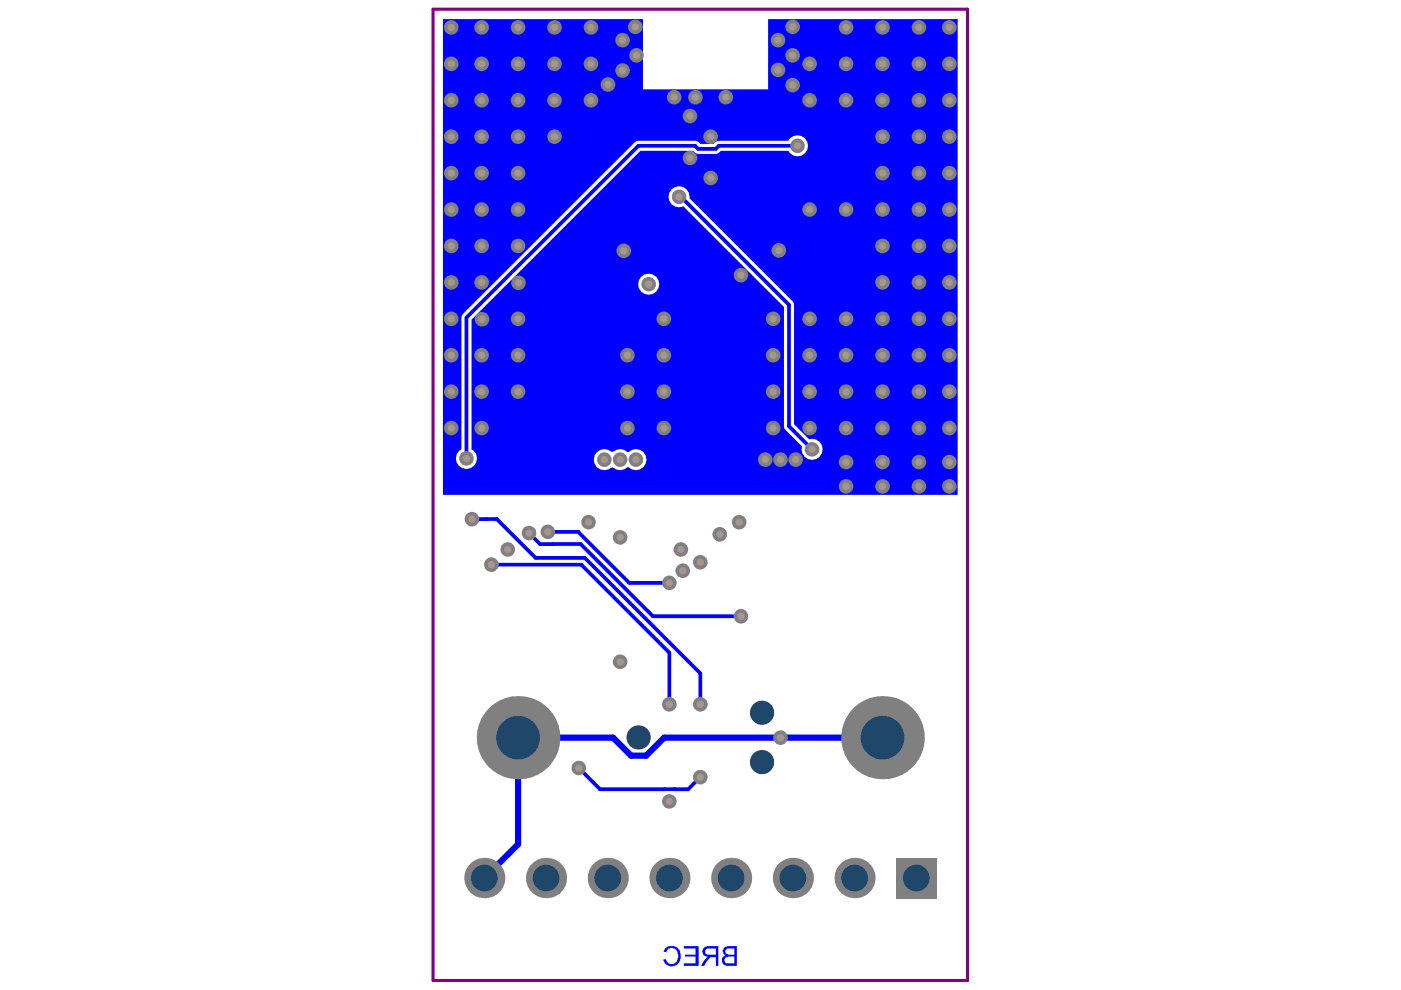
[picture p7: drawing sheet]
<svg xmlns="http://www.w3.org/2000/svg" width="297mm" height="210mm" viewBox="0 0 297 210" stroke-linecap="round" stroke-linejoin="round" font-family="sans-serif">
<path d="M93.9 4.1h42.4v14.8h26.6v-14.8h40.1v100.8h-109.1zM98.1 66.6l-.3 .7v28a2.22 2.22 0 0 0-.6 3.3 2.22 2.22 0 0 0 3.4 0 2.22 2.22 0 0 0-.6-3.3v-27.5l35.8-35.8h11.1l.7 .6h.4h3.7h.5l.6-.6h14.4a2.22 2.22 0 0 0 3.3 .6 2.22 2.22 0 0 0 0-3.4 2.22 2.22 0 0 0-3.3 .6h-14.8l-.4 .1-.7 .6h-2.8l-.7-.6-.4-.1-12.5 .1zM135.3 60.3a2.25 2.25 0 0 0 4.5 0 2.25 2.25 0 0 0-4.5 0zM126.5 95.9a2.22 2.22 0 0 0-.1 2.9 2.22 2.22 0 0 0 2.9 .5l.5-.2a2.54 2.54 0 0 0 3.3-.1h.1a2.24 2.24 0 0 0 3.2 0 2.24 2.24 0 0 0 0-3.1 2.24 2.24 0 0 0-3.2 0h-.1a2.41 2.41 0 0 0-3.3-.1 2.55 2.55 0 0 0-3.3 .1zM142.4 40.1a2.23 2.23 0 0 0-.3 2.9 2.23 2.23 0 0 0 2.8 .8l21.3 21.3v25.3l.3 .7 3.6 3.6a2.22 2.22 0 0 0 1.9 2.8 2.22 2.22 0 0 0 2.4-2.4 2.22 2.22 0 0 0-2.8-2l-3.3-3.2v-25.7l-22.1-22.2a2.21 2.21 0 0 0-1.2-2.3 2.21 2.21 0 0 0-2.6 .4z" fill="#00f"/>
<path d="M169.1 30.9h-16.7l-.7 .7h-3.7l-.6-.7h-12.1l-36.4 36.4v29.9M144 41.3l23.3 23.3v25.8l4.9 4.9M100.1 110.1h5.2l8.3 8.2h10.4l24.5 24.5v6.5M104.2 119.7h19l18.7 18.7v10.9M112.2 113l2.3 2.4 8.6-.1 15.3 15.4h18.7M116.2 112.8h6.4l10.8 10.8h8.5M117.2 115.3v.1M122.7 162.8l4.5 4.5h18.7l2.6-2.5M140.8 167.3h.1M143 167.3h.1" fill="none" stroke="#00f" stroke-width=".79"/>
<path d="M187.1 156.4h-46.3l-3.8 3.8h-3.2l-3.8-3.8h-20.2v22.6l-7.1 7.2" fill="none" stroke="#00f" stroke-width="1.3"/>
<g fill="#00f">
<path d="M145 200.6h3.1v4.2h-3.1v-.5h2.5v-1.5h-2.3v-.4h2.3v-1.3h-2.5z"/>
<path d="M141 201a2.38 2.38 0 0 1 2.7 0 2.52 2.52 0 0 1-.3 3.6l-.5 .2a1.66 1.66 0 0 1-2.2-1.3l.5-.2a1.25 1.25 0 0 0 1.3 1.1 1.25 1.25 0 0 0 1.2-1.3h.1a2.86 2.86 0 0 0-.5-1.9h-.2a1.08 1.08 0 0 0-1.7 .3l-.1 .4-.6-.1z"/>
<path d="M153.9 201.4h.1a.59 .59 0 0 1 .8-.3h.9v1.3h-1.3v-.1h-.3a.67 .67 0 0 1-.2-.9zM153.7 203.1l.7-.2v-.1h1.3v1.5h-1.2a.71 .71 0 0 1-.9-.7zM153.3 201.1l-.1 .8 .7 .7-.3 .1a1.09 1.09 0 0 0-.1 1.8l.4 .1v.2h2.3v-4.2h-1.9l-.6 .1z"/>
<path d="M149.6 201.4l.3-.3h1.9v1.3h-1.9v-.1a.6 .6 0 0 1-.3-.9zM149 201.1v.3a.98 .98 0 0 0 .9 1.4l.2 .1-.4 .2-1.1 1.7h.7l.8-1.3 .5-.6h1.2v1.9h.5v-4.2h-2.4l-.5 .1z"/>
</g>
<circle cx="109.9" cy="60" r="1.55" fill="#808080"/>
<circle cx="109.9" cy="60" r=".77" fill="#a6968d"/>
<circle cx="102.2" cy="67.7" r="1.55" fill="#808080"/>
<circle cx="102.2" cy="67.7" r=".77" fill="#a6968d"/>
<circle cx="102.1" cy="75.3" r="1.55" fill="#808080"/>
<circle cx="102.1" cy="75.3" r=".77" fill="#a6968d"/>
<circle cx="102.1" cy="83" r="1.55" fill="#808080"/>
<circle cx="102.1" cy="83" r=".77" fill="#a6968d"/>
<circle cx="102.1" cy="90.8" r="1.55" fill="#808080"/>
<circle cx="102.1" cy="90.8" r=".77" fill="#a6968d"/>
<circle cx="146.3" cy="33.5" r="1.55" fill="#808080"/>
<circle cx="146.3" cy="33.5" r=".77" fill="#a6968d"/>
<circle cx="157.1" cy="58.3" r="1.55" fill="#808080"/>
<circle cx="157.1" cy="58.3" r=".77" fill="#a6968d"/>
<circle cx="165.1" cy="53.1" r="1.55" fill="#808080"/>
<circle cx="165.1" cy="53.1" r=".77" fill="#a6968d"/>
<circle cx="157.1" cy="130.7" r="1.55" fill="#808080"/>
<circle cx="157.1" cy="130.7" r=".77" fill="#a6968d"/>
<circle cx="131.5" cy="140.3" r="1.55" fill="#808080"/>
<circle cx="131.5" cy="140.3" r=".77" fill="#a6968d"/>
<circle cx="141.9" cy="123.6" r="1.55" fill="#808080"/>
<circle cx="141.9" cy="123.6" r=".77" fill="#a6968d"/>
<circle cx="144.8" cy="121" r="1.55" fill="#808080"/>
<circle cx="144.8" cy="121" r=".77" fill="#a6968d"/>
<circle cx="194.8" cy="5.8" r="1.55" fill="#808080"/>
<circle cx="194.8" cy="5.8" r=".77" fill="#a6968d"/>
<circle cx="194.8" cy="13.5" r="1.55" fill="#808080"/>
<circle cx="194.8" cy="13.5" r=".77" fill="#a6968d"/>
<circle cx="194.8" cy="21.3" r="1.55" fill="#808080"/>
<circle cx="194.8" cy="21.3" r=".77" fill="#a6968d"/>
<circle cx="194.8" cy="29" r="1.55" fill="#808080"/>
<circle cx="194.8" cy="29" r=".77" fill="#a6968d"/>
<circle cx="194.8" cy="36.7" r="1.55" fill="#808080"/>
<circle cx="194.8" cy="36.7" r=".77" fill="#a6968d"/>
<circle cx="194.8" cy="44.4" r="1.55" fill="#808080"/>
<circle cx="194.8" cy="44.4" r=".77" fill="#a6968d"/>
<circle cx="194.8" cy="52.1" r="1.55" fill="#808080"/>
<circle cx="194.8" cy="52.2" r=".77" fill="#a6968d"/>
<circle cx="194.8" cy="59.9" r="1.55" fill="#808080"/>
<circle cx="194.8" cy="59.9" r=".77" fill="#a6968d"/>
<circle cx="194.8" cy="67.6" r="1.55" fill="#808080"/>
<circle cx="194.8" cy="67.6" r=".77" fill="#a6968d"/>
<circle cx="194.8" cy="75.3" r="1.55" fill="#808080"/>
<circle cx="194.8" cy="75.3" r=".77" fill="#a6968d"/>
<circle cx="194.8" cy="83" r="1.55" fill="#808080"/>
<circle cx="194.8" cy="83" r=".77" fill="#a6968d"/>
<circle cx="194.8" cy="90.8" r="1.55" fill="#808080"/>
<circle cx="194.8" cy="90.8" r=".77" fill="#a6968d"/>
<circle cx="187.1" cy="5.8" r="1.55" fill="#808080"/>
<circle cx="187.1" cy="5.8" r=".77" fill="#a6968d"/>
<circle cx="187.1" cy="13.5" r="1.55" fill="#808080"/>
<circle cx="187.1" cy="13.5" r=".77" fill="#a6968d"/>
<circle cx="187.1" cy="21.3" r="1.55" fill="#808080"/>
<circle cx="187.1" cy="21.3" r=".77" fill="#a6968d"/>
<circle cx="187.1" cy="29" r="1.55" fill="#808080"/>
<circle cx="187.1" cy="29" r=".77" fill="#a6968d"/>
<circle cx="187.1" cy="36.7" r="1.55" fill="#808080"/>
<circle cx="187.1" cy="36.7" r=".77" fill="#a6968d"/>
<circle cx="187.1" cy="44.4" r="1.55" fill="#808080"/>
<circle cx="187.1" cy="44.4" r=".77" fill="#a6968d"/>
<circle cx="187.1" cy="52.1" r="1.55" fill="#808080"/>
<circle cx="187.1" cy="52.2" r=".77" fill="#a6968d"/>
<circle cx="187.1" cy="59.9" r="1.55" fill="#808080"/>
<circle cx="187.1" cy="59.9" r=".77" fill="#a6968d"/>
<circle cx="187.1" cy="67.6" r="1.55" fill="#808080"/>
<circle cx="187.1" cy="67.6" r=".77" fill="#a6968d"/>
<circle cx="187.1" cy="75.3" r="1.55" fill="#808080"/>
<circle cx="187.1" cy="75.3" r=".77" fill="#a6968d"/>
<circle cx="187.1" cy="83" r="1.55" fill="#808080"/>
<circle cx="187.1" cy="83" r=".77" fill="#a6968d"/>
<circle cx="187.1" cy="90.8" r="1.55" fill="#808080"/>
<circle cx="187.1" cy="90.8" r=".77" fill="#a6968d"/>
<circle cx="179.4" cy="5.8" r="1.55" fill="#808080"/>
<circle cx="179.4" cy="5.8" r=".77" fill="#a6968d"/>
<circle cx="179.4" cy="13.5" r="1.55" fill="#808080"/>
<circle cx="179.4" cy="13.5" r=".77" fill="#a6968d"/>
<circle cx="179.4" cy="21.3" r="1.55" fill="#808080"/>
<circle cx="179.4" cy="21.3" r=".77" fill="#a6968d"/>
<circle cx="179.4" cy="44.4" r="1.55" fill="#808080"/>
<circle cx="179.4" cy="44.4" r=".77" fill="#a6968d"/>
<circle cx="179.4" cy="67.6" r="1.55" fill="#808080"/>
<circle cx="179.4" cy="67.6" r=".77" fill="#a6968d"/>
<circle cx="179.4" cy="75.3" r="1.55" fill="#808080"/>
<circle cx="179.4" cy="75.3" r=".77" fill="#a6968d"/>
<circle cx="179.4" cy="83" r="1.55" fill="#808080"/>
<circle cx="179.4" cy="83" r=".77" fill="#a6968d"/>
<circle cx="179.4" cy="90.8" r="1.55" fill="#808080"/>
<circle cx="179.4" cy="90.8" r=".77" fill="#a6968d"/>
<circle cx="171.7" cy="13.5" r="1.55" fill="#808080"/>
<circle cx="171.7" cy="13.5" r=".77" fill="#a6968d"/>
<circle cx="171.7" cy="21.3" r="1.55" fill="#808080"/>
<circle cx="171.7" cy="21.3" r=".77" fill="#a6968d"/>
<circle cx="171.7" cy="44.4" r="1.55" fill="#808080"/>
<circle cx="171.7" cy="44.4" r=".77" fill="#a6968d"/>
<circle cx="171.7" cy="67.6" r="1.55" fill="#808080"/>
<circle cx="171.7" cy="67.6" r=".77" fill="#a6968d"/>
<circle cx="171.7" cy="75.3" r="1.55" fill="#808080"/>
<circle cx="171.7" cy="75.3" r=".77" fill="#a6968d"/>
<circle cx="171.7" cy="83" r="1.55" fill="#808080"/>
<circle cx="171.7" cy="83" r=".77" fill="#a6968d"/>
<circle cx="171.7" cy="90.8" r="1.55" fill="#808080"/>
<circle cx="171.7" cy="90.8" r=".77" fill="#a6968d"/>
<circle cx="163.9" cy="67.6" r="1.55" fill="#808080"/>
<circle cx="163.9" cy="67.6" r=".77" fill="#a6968d"/>
<circle cx="163.9" cy="75.3" r="1.55" fill="#808080"/>
<circle cx="163.9" cy="75.3" r=".77" fill="#a6968d"/>
<circle cx="163.9" cy="83" r="1.55" fill="#808080"/>
<circle cx="163.9" cy="83" r=".77" fill="#a6968d"/>
<circle cx="163.9" cy="90.8" r="1.55" fill="#808080"/>
<circle cx="163.9" cy="90.8" r=".77" fill="#a6968d"/>
<circle cx="140.8" cy="67.6" r="1.55" fill="#808080"/>
<circle cx="140.8" cy="67.6" r=".77" fill="#a6968d"/>
<circle cx="140.8" cy="75.3" r="1.55" fill="#808080"/>
<circle cx="140.8" cy="75.3" r=".77" fill="#a6968d"/>
<circle cx="140.8" cy="83" r="1.55" fill="#808080"/>
<circle cx="140.8" cy="83" r=".77" fill="#a6968d"/>
<circle cx="140.8" cy="90.8" r="1.55" fill="#808080"/>
<circle cx="140.8" cy="90.8" r=".77" fill="#a6968d"/>
<circle cx="133" cy="75.3" r="1.55" fill="#808080"/>
<circle cx="133" cy="75.3" r=".77" fill="#a6968d"/>
<circle cx="133" cy="83" r="1.55" fill="#808080"/>
<circle cx="133" cy="83" r=".77" fill="#a6968d"/>
<circle cx="133" cy="90.8" r="1.55" fill="#808080"/>
<circle cx="133" cy="90.8" r=".77" fill="#a6968d"/>
<circle cx="125.3" cy="5.8" r="1.55" fill="#808080"/>
<circle cx="125.3" cy="5.8" r=".77" fill="#a6968d"/>
<circle cx="125.3" cy="13.5" r="1.55" fill="#808080"/>
<circle cx="125.3" cy="13.5" r=".77" fill="#a6968d"/>
<circle cx="125.3" cy="21.3" r="1.55" fill="#808080"/>
<circle cx="125.3" cy="21.3" r=".77" fill="#a6968d"/>
<circle cx="117.6" cy="5.8" r="1.55" fill="#808080"/>
<circle cx="117.6" cy="5.8" r=".77" fill="#a6968d"/>
<circle cx="117.6" cy="13.5" r="1.55" fill="#808080"/>
<circle cx="117.6" cy="13.5" r=".77" fill="#a6968d"/>
<circle cx="117.6" cy="21.3" r="1.55" fill="#808080"/>
<circle cx="117.6" cy="21.3" r=".77" fill="#a6968d"/>
<circle cx="117.6" cy="29" r="1.55" fill="#808080"/>
<circle cx="117.6" cy="29" r=".77" fill="#a6968d"/>
<circle cx="109.8" cy="5.8" r="1.55" fill="#808080"/>
<circle cx="109.8" cy="5.8" r=".77" fill="#a6968d"/>
<circle cx="109.8" cy="13.5" r="1.55" fill="#808080"/>
<circle cx="109.8" cy="13.5" r=".77" fill="#a6968d"/>
<circle cx="109.8" cy="21.3" r="1.55" fill="#808080"/>
<circle cx="109.8" cy="21.3" r=".77" fill="#a6968d"/>
<circle cx="109.8" cy="29" r="1.55" fill="#808080"/>
<circle cx="109.8" cy="29" r=".77" fill="#a6968d"/>
<circle cx="109.8" cy="36.7" r="1.55" fill="#808080"/>
<circle cx="109.8" cy="36.7" r=".77" fill="#a6968d"/>
<circle cx="109.8" cy="44.4" r="1.55" fill="#808080"/>
<circle cx="109.8" cy="44.4" r=".77" fill="#a6968d"/>
<circle cx="109.8" cy="52.1" r="1.55" fill="#808080"/>
<circle cx="109.8" cy="52.2" r=".77" fill="#a6968d"/>
<circle cx="109.8" cy="67.6" r="1.55" fill="#808080"/>
<circle cx="109.8" cy="67.6" r=".77" fill="#a6968d"/>
<circle cx="109.8" cy="75.3" r="1.55" fill="#808080"/>
<circle cx="109.8" cy="75.3" r=".77" fill="#a6968d"/>
<circle cx="109.8" cy="83" r="1.55" fill="#808080"/>
<circle cx="109.8" cy="83" r=".77" fill="#a6968d"/>
<circle cx="102.1" cy="5.8" r="1.55" fill="#808080"/>
<circle cx="102.1" cy="5.8" r=".77" fill="#a6968d"/>
<circle cx="102.1" cy="13.5" r="1.55" fill="#808080"/>
<circle cx="102.1" cy="13.5" r=".77" fill="#a6968d"/>
<circle cx="102.1" cy="21.3" r="1.55" fill="#808080"/>
<circle cx="102.1" cy="21.3" r=".77" fill="#a6968d"/>
<circle cx="102.1" cy="29" r="1.55" fill="#808080"/>
<circle cx="102.1" cy="29" r=".77" fill="#a6968d"/>
<circle cx="102.1" cy="36.7" r="1.55" fill="#808080"/>
<circle cx="102.1" cy="36.7" r=".77" fill="#a6968d"/>
<circle cx="102.1" cy="44.4" r="1.55" fill="#808080"/>
<circle cx="102.1" cy="44.4" r=".77" fill="#a6968d"/>
<circle cx="102.1" cy="52.1" r="1.55" fill="#808080"/>
<circle cx="102.1" cy="52.2" r=".77" fill="#a6968d"/>
<circle cx="102.1" cy="59.9" r="1.55" fill="#808080"/>
<circle cx="102.1" cy="59.9" r=".77" fill="#a6968d"/>
<circle cx="201.3" cy="98" r="1.55" fill="#808080"/>
<circle cx="201.3" cy="98" r=".77" fill="#a6968d"/>
<circle cx="201.3" cy="103.1" r="1.55" fill="#808080"/>
<circle cx="201.3" cy="103.1" r=".77" fill="#a6968d"/>
<circle cx="194.8" cy="103.1" r="1.55" fill="#808080"/>
<circle cx="194.8" cy="103.1" r=".77" fill="#a6968d"/>
<circle cx="187.1" cy="103.1" r="1.55" fill="#808080"/>
<circle cx="187.1" cy="103.1" r=".77" fill="#a6968d"/>
<circle cx="179.4" cy="103.1" r="1.55" fill="#808080"/>
<circle cx="179.4" cy="103.1" r=".77" fill="#a6968d"/>
<circle cx="194.8" cy="98" r="1.55" fill="#808080"/>
<circle cx="194.8" cy="98" r=".77" fill="#a6968d"/>
<circle cx="187.1" cy="98" r="1.55" fill="#808080"/>
<circle cx="187.1" cy="98" r=".77" fill="#a6968d"/>
<circle cx="179.4" cy="98" r="1.55" fill="#808080"/>
<circle cx="179.4" cy="98" r=".77" fill="#a6968d"/>
<circle cx="95.7" cy="5.8" r="1.55" fill="#808080"/>
<circle cx="95.7" cy="5.8" r=".77" fill="#a6968d"/>
<circle cx="95.7" cy="13.5" r="1.55" fill="#808080"/>
<circle cx="95.7" cy="13.5" r=".77" fill="#a6968d"/>
<circle cx="95.7" cy="21.3" r="1.55" fill="#808080"/>
<circle cx="95.7" cy="21.3" r=".77" fill="#a6968d"/>
<circle cx="95.7" cy="29" r="1.55" fill="#808080"/>
<circle cx="95.7" cy="29" r=".77" fill="#a6968d"/>
<circle cx="95.7" cy="36.7" r="1.55" fill="#808080"/>
<circle cx="95.7" cy="36.7" r=".77" fill="#a6968d"/>
<circle cx="95.7" cy="44.4" r="1.55" fill="#808080"/>
<circle cx="95.7" cy="44.4" r=".77" fill="#a6968d"/>
<circle cx="95.7" cy="52.1" r="1.55" fill="#808080"/>
<circle cx="95.7" cy="52.2" r=".77" fill="#a6968d"/>
<circle cx="95.7" cy="59.9" r="1.55" fill="#808080"/>
<circle cx="95.7" cy="59.9" r=".77" fill="#a6968d"/>
<circle cx="95.7" cy="67.6" r="1.55" fill="#808080"/>
<circle cx="95.7" cy="67.6" r=".77" fill="#a6968d"/>
<circle cx="95.7" cy="75.3" r="1.55" fill="#808080"/>
<circle cx="95.7" cy="75.3" r=".77" fill="#a6968d"/>
<circle cx="95.7" cy="83" r="1.55" fill="#808080"/>
<circle cx="95.7" cy="83" r=".77" fill="#a6968d"/>
<circle cx="95.7" cy="90.8" r="1.55" fill="#808080"/>
<circle cx="95.7" cy="90.8" r=".77" fill="#a6968d"/>
<circle cx="132.3" cy="53.2" r="1.55" fill="#808080"/>
<circle cx="132.3" cy="53.2" r=".77" fill="#a6968d"/>
<circle cx="137.5" cy="60.3" r="1.55" fill="#808080"/>
<circle cx="137.5" cy="60.3" r=".77" fill="#a6968d"/>
<circle cx="107.7" cy="116.5" r="1.55" fill="#808080"/>
<circle cx="107.7" cy="116.5" r=".77" fill="#a6968d"/>
<circle cx="104.2" cy="119.7" r="1.55" fill="#808080"/>
<circle cx="104.2" cy="119.7" r=".77" fill="#a6968d"/>
<circle cx="124.8" cy="110.7" r="1.55" fill="#808080"/>
<circle cx="124.8" cy="110.7" r=".77" fill="#a6968d"/>
<circle cx="116.2" cy="112.8" r="1.55" fill="#808080"/>
<circle cx="116.2" cy="112.8" r=".77" fill="#a6968d"/>
<circle cx="112.2" cy="113" r="1.55" fill="#808080"/>
<circle cx="112.2" cy="113" r=".77" fill="#a6968d"/>
<circle cx="141.9" cy="149.3" r="1.55" fill="#808080"/>
<circle cx="141.9" cy="149.3" r=".77" fill="#a6968d"/>
<circle cx="141.9" cy="169.9" r="1.55" fill="#808080"/>
<circle cx="141.9" cy="169.9" r=".77" fill="#a6968d"/>
<circle cx="148.5" cy="119.2" r="1.55" fill="#808080"/>
<circle cx="148.5" cy="119.2" r=".77" fill="#a6968d"/>
<circle cx="144.4" cy="116.5" r="1.55" fill="#808080"/>
<circle cx="144.4" cy="116.5" r=".77" fill="#a6968d"/>
<circle cx="152.6" cy="113.3" r="1.55" fill="#808080"/>
<circle cx="152.6" cy="113.3" r=".77" fill="#a6968d"/>
<circle cx="156.7" cy="110.7" r="1.55" fill="#808080"/>
<circle cx="156.7" cy="110.7" r=".77" fill="#a6968d"/>
<circle cx="165.5" cy="156.4" r="1.55" fill="#808080"/>
<circle cx="165.5" cy="156.4" r=".77" fill="#a6968d"/>
<circle cx="131.5" cy="113.9" r="1.55" fill="#808080"/>
<circle cx="131.5" cy="113.9" r=".77" fill="#a6968d"/>
<circle cx="148.5" cy="149.3" r="1.55" fill="#808080"/>
<circle cx="148.5" cy="149.3" r=".77" fill="#a6968d"/>
<circle cx="148.5" cy="164.8" r="1.55" fill="#808080"/>
<circle cx="148.5" cy="164.8" r=".77" fill="#a6968d"/>
<circle cx="122.7" cy="162.8" r="1.55" fill="#808080"/>
<circle cx="122.7" cy="162.8" r=".77" fill="#a6968d"/>
<circle cx="100.1" cy="110.1" r="1.55" fill="#808080"/>
<circle cx="100.1" cy="110.1" r=".77" fill="#a6968d"/>
<circle cx="162.3" cy="97.5" r="1.55" fill="#808080"/>
<circle cx="162.3" cy="97.5" r=".77" fill="#a6968d"/>
<circle cx="168.7" cy="97.5" r="1.55" fill="#808080"/>
<circle cx="168.7" cy="97.5" r=".77" fill="#a6968d"/>
<circle cx="165.5" cy="97.5" r="1.55" fill="#808080"/>
<circle cx="165.5" cy="97.5" r=".77" fill="#a6968d"/>
<circle cx="172.2" cy="95.3" r="1.55" fill="#808080"/>
<circle cx="172.2" cy="95.3" r=".77" fill="#a6968d"/>
<circle cx="98.9" cy="97.2" r="1.55" fill="#808080"/>
<circle cx="98.9" cy="97.2" r=".77" fill="#a6968d"/>
<circle cx="128.1" cy="97.5" r="1.55" fill="#808080"/>
<circle cx="128.1" cy="97.5" r=".77" fill="#a6968d"/>
<circle cx="134.8" cy="97.5" r="1.55" fill="#808080"/>
<circle cx="134.8" cy="97.5" r=".77" fill="#a6968d"/>
<circle cx="131.5" cy="97.5" r="1.55" fill="#808080"/>
<circle cx="131.5" cy="97.5" r=".77" fill="#a6968d"/>
<circle cx="144" cy="41.7" r="1.55" fill="#808080"/>
<circle cx="144" cy="41.7" r=".77" fill="#a6968d"/>
<circle cx="169.1" cy="30.9" r="1.55" fill="#808080"/>
<circle cx="169.1" cy="30.9" r=".77" fill="#a6968d"/>
<circle cx="201.3" cy="90.8" r="1.55" fill="#808080"/>
<circle cx="201.3" cy="90.8" r=".77" fill="#a6968d"/>
<circle cx="201.3" cy="83" r="1.55" fill="#808080"/>
<circle cx="201.3" cy="83" r=".77" fill="#a6968d"/>
<circle cx="201.3" cy="75.3" r="1.55" fill="#808080"/>
<circle cx="201.3" cy="75.3" r=".77" fill="#a6968d"/>
<circle cx="201.3" cy="67.6" r="1.55" fill="#808080"/>
<circle cx="201.3" cy="67.6" r=".77" fill="#a6968d"/>
<circle cx="201.3" cy="59.9" r="1.55" fill="#808080"/>
<circle cx="201.3" cy="59.9" r=".77" fill="#a6968d"/>
<circle cx="201.3" cy="52.1" r="1.55" fill="#808080"/>
<circle cx="201.3" cy="52.2" r=".77" fill="#a6968d"/>
<circle cx="201.3" cy="44.4" r="1.55" fill="#808080"/>
<circle cx="201.3" cy="44.4" r=".77" fill="#a6968d"/>
<circle cx="201.3" cy="36.7" r="1.55" fill="#808080"/>
<circle cx="201.3" cy="36.7" r=".77" fill="#a6968d"/>
<circle cx="201.3" cy="29" r="1.55" fill="#808080"/>
<circle cx="201.3" cy="29" r=".77" fill="#a6968d"/>
<circle cx="201.3" cy="21.3" r="1.55" fill="#808080"/>
<circle cx="201.3" cy="21.3" r=".77" fill="#a6968d"/>
<circle cx="201.3" cy="13.5" r="1.55" fill="#808080"/>
<circle cx="201.3" cy="13.5" r=".77" fill="#a6968d"/>
<circle cx="201.3" cy="5.8" r="1.55" fill="#808080"/>
<circle cx="201.3" cy="5.8" r=".77" fill="#a6968d"/>
<circle cx="168.1" cy="18" r="1.55" fill="#808080"/>
<circle cx="168.1" cy="18" r=".77" fill="#a6968d"/>
<circle cx="168.1" cy="11.7" r="1.55" fill="#808080"/>
<circle cx="168.1" cy="11.7" r=".77" fill="#a6968d"/>
<circle cx="168.1" cy="5.7" r="1.55" fill="#808080"/>
<circle cx="168.1" cy="5.7" r=".77" fill="#a6968d"/>
<circle cx="128.9" cy="17.9" r="1.55" fill="#808080"/>
<circle cx="128.9" cy="17.9" r=".77" fill="#a6968d"/>
<circle cx="134.7" cy="5.7" r="1.55" fill="#808080"/>
<circle cx="134.7" cy="5.7" r=".77" fill="#a6968d"/>
<circle cx="132" cy="15" r="1.55" fill="#808080"/>
<circle cx="132" cy="15" r=".77" fill="#a6968d"/>
<circle cx="135" cy="11.7" r="1.55" fill="#808080"/>
<circle cx="135" cy="11.7" r=".77" fill="#a6968d"/>
<circle cx="132" cy="8.5" r="1.55" fill="#808080"/>
<circle cx="132" cy="8.5" r=".77" fill="#a6968d"/>
<circle cx="150.7" cy="37.7" r="1.55" fill="#808080"/>
<circle cx="150.7" cy="37.7" r=".77" fill="#a6968d"/>
<circle cx="150.7" cy="29" r="1.55" fill="#808080"/>
<circle cx="150.7" cy="29" r=".77" fill="#a6968d"/>
<circle cx="146.3" cy="24.6" r="1.55" fill="#808080"/>
<circle cx="146.3" cy="24.6" r=".77" fill="#a6968d"/>
<circle cx="153.9" cy="20.6" r="1.55" fill="#808080"/>
<circle cx="153.9" cy="20.6" r=".77" fill="#a6968d"/>
<circle cx="147.4" cy="20.6" r="1.55" fill="#808080"/>
<circle cx="147.4" cy="20.6" r=".77" fill="#a6968d"/>
<circle cx="142.9" cy="20.6" r="1.55" fill="#808080"/>
<circle cx="142.9" cy="20.6" r=".77" fill="#a6968d"/>
<circle cx="165" cy="14.8" r="1.55" fill="#808080"/>
<circle cx="165" cy="14.8" r=".77" fill="#a6968d"/>
<circle cx="165" cy="8.5" r="1.55" fill="#808080"/>
<circle cx="165" cy="8.5" r=".77" fill="#a6968d"/>
<circle cx="109.8" cy="156.4" r="8.8" fill="#808080"/>
<circle cx="109.8" cy="156.4" r="4.6" fill="#1f4769"/>
<circle cx="135.4" cy="156.4" r="2.33" fill="#808080"/>
<circle cx="135.4" cy="156.4" r="2.56" fill="#1f4769"/>
<circle cx="187.1" cy="156.4" r="8.8" fill="#808080"/>
<circle cx="187.1" cy="156.4" r="4.6" fill="#1f4769"/>
<circle cx="115.8" cy="186.2" r="4.3" fill="#808080"/>
<circle cx="115.8" cy="186.2" r="2.83" fill="#1f4769"/>
<circle cx="168.1" cy="186.2" r="4.3" fill="#808080"/>
<circle cx="168.1" cy="186.2" r="2.83" fill="#1f4769"/>
<path d="M190 181.9h8.5v8.5h-8.5z" fill-rule="evenodd" fill="#808080"/>
<circle cx="194.3" cy="186.2" r="2.83" fill="#1f4769"/>
<circle cx="181.2" cy="186.2" r="4.3" fill="#808080"/>
<circle cx="181.2" cy="186.2" r="2.83" fill="#1f4769"/>
<circle cx="155" cy="186.2" r="4.3" fill="#808080"/>
<circle cx="155" cy="186.2" r="2.83" fill="#1f4769"/>
<circle cx="141.9" cy="186.2" r="4.3" fill="#808080"/>
<circle cx="141.9" cy="186.2" r="2.83" fill="#1f4769"/>
<circle cx="128.9" cy="186.2" r="4.3" fill="#808080"/>
<circle cx="128.9" cy="186.2" r="2.83" fill="#1f4769"/>
<circle cx="161.6" cy="151.1" r="2.33" fill="#808080"/>
<circle cx="161.6" cy="151.1" r="2.56" fill="#1f4769"/>
<circle cx="161.6" cy="161.6" r="2.33" fill="#808080"/>
<circle cx="161.6" cy="161.6" r="2.56" fill="#1f4769"/>
<circle cx="102.7" cy="186.2" r="4.3" fill="#808080"/>
<circle cx="102.7" cy="186.2" r="2.83" fill="#1f4769"/>
<path d="M91.8 2h113.3v205.9h-113.3z" fill="none" stroke="#800080" stroke-width=".66"/>
</svg>
